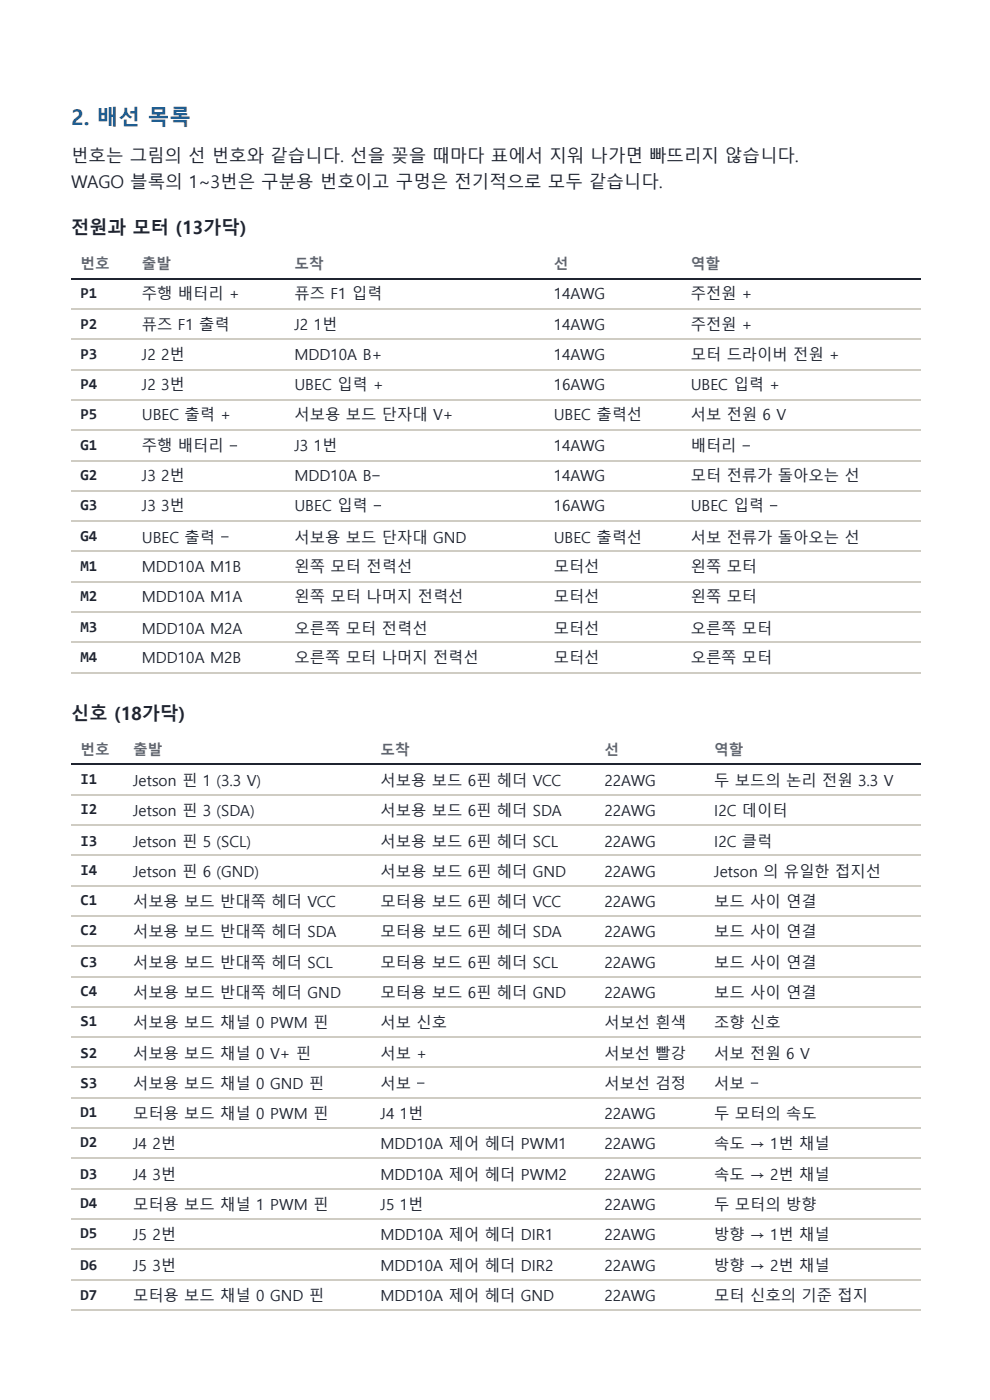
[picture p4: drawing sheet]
<svg xmlns="http://www.w3.org/2000/svg" width="210mm" height="297mm" viewBox="0 0 210 297" stroke-linecap="round" stroke-linejoin="round" font-family="sans-serif">
<defs><g id="words">
<text font-size="4.6" fill="#1d5c8f" x="15.1" y="26.5">2. 배선 목록</text>
<g font-size="3.9" fill="#1f2430">
<text x="15.1" y="49.7">전원과 모터 (13가닥)</text>
<text x="15.1" y="152.7">신호 (18가닥)</text>
</g>
<g font-size="3.7" fill="#1f2430">
<text x="15.1" y="34.4">번호는 그림의 선 번호와 같습니다. 선을 꽂을 때마다 표에서 지워 나가면 빠뜨리지 않습니다.</text>
<text x="15.1" y="40">WAGO 블록의 1~3번은 구분용 번호이고 구멍은 전기적으로 모두 같습니다.</text>
</g>
<g font-size="3.2" fill="#1f2430">
<text x="17.1" y="63.2">P1</text>
<text x="30.1" y="63.5">주행 배터리 +</text>
<text x="62.4" y="63.5">퓨즈 F1 입력</text>
<text x="117.4" y="63.5">14AWG</text>
<text x="146.4" y="63.5">주전원 +</text>
<text x="17.1" y="69.9">P2</text>
<text x="30.1" y="70.1">퓨즈 F1 출력</text>
<text x="62.4" y="70.1">J2</text>
<text x="66.5" y="70.1">1번</text>
<text x="117.4" y="70.1">14AWG</text>
<text x="146.4" y="70.1">주전원 +</text>
<text x="17.1" y="76.2">P3</text>
<text x="30.1" y="76.5">J2</text>
<text x="34.2" y="76.5">2번</text>
<text x="62.4" y="76.5">MDD10A B+</text>
<text x="117.4" y="76.5">14AWG</text>
<text x="146.4" y="76.5">모터 드라이버 전원 +</text>
<text x="17.1" y="82.6">P4</text>
<text x="30.1" y="82.8">J2</text>
<text x="34.2" y="82.8">3번</text>
<text x="62.4" y="82.8">UBEC 입력 +</text>
<text x="117.4" y="82.8">16AWG</text>
<text x="146.4" y="82.8">UBEC 입력 +</text>
<text x="17.1" y="88.9">P5</text>
<text x="30.1" y="89.2">UBEC 출력 +</text>
<text x="62.4" y="89.2">서보용 보드 단자대 V+</text>
<text x="117.4" y="89.2">UBEC 출력선</text>
<text x="146.4" y="89.2">서보 전원 6 V</text>
<text x="17.1" y="95.5">G1</text>
<text x="30.1" y="95.8">주행 배터리 −</text>
<text x="62.4" y="95.8">J3</text>
<text x="66.5" y="95.8">1번</text>
<text x="117.4" y="95.8">14AWG</text>
<text x="146.4" y="95.8">배터리 −</text>
<text x="17.1" y="101.9">G2</text>
<text x="30.1" y="102.1">J3</text>
<text x="34.2" y="102.1">2번</text>
<text x="62.4" y="102.1">MDD10A B−</text>
<text x="117.4" y="102.1">14AWG</text>
<text x="146.4" y="102.1">모터 전류가 돌아오는 선</text>
<text x="17.1" y="108.2">G3</text>
<text x="30.1" y="108.5">J3</text>
<text x="34.2" y="108.5">3번</text>
<text x="62.4" y="108.5">UBEC 입력 −</text>
<text x="117.4" y="108.5">16AWG</text>
<text x="146.4" y="108.5">UBEC 입력 −</text>
<text x="17.1" y="114.8">G4</text>
<text x="30.1" y="115.1">UBEC 출력 −</text>
<text x="62.4" y="115.1">서보용 보드 단자대 GND</text>
<text x="117.4" y="115.1">UBEC 출력선</text>
<text x="146.4" y="115.1">서보 전류가 돌아오는 선</text>
<text x="17.1" y="121.2">M1</text>
<text x="30.1" y="121.4">MDD10A M1B</text>
<text x="62.4" y="121.4">왼쪽 모터 전력선</text>
<text x="117.4" y="121.4">모터선</text>
<text x="146.4" y="121.4">왼쪽 모터</text>
<text x="17.1" y="127.5">M2</text>
<text x="30.1" y="127.8">MDD10A M1A</text>
<text x="62.4" y="127.8">왼쪽 모터 나머지 전력선</text>
<text x="117.4" y="127.8">모터선</text>
<text x="146.4" y="127.8">왼쪽 모터</text>
<text x="17.1" y="134.1">M3</text>
<text x="30.1" y="134.4">MDD10A M2A</text>
<text x="62.4" y="134.4">오른쪽 모터 전력선</text>
<text x="117.4" y="134.4">모터선</text>
<text x="146.4" y="134.4">오른쪽 모터</text>
<text x="17.1" y="140.5">M4</text>
<text x="30.1" y="140.8">MDD10A M2B</text>
<text x="62.4" y="140.8">오른쪽 모터 나머지 전력선</text>
<text x="117.4" y="140.8">모터선</text>
<text x="146.4" y="140.8">오른쪽 모터</text>
<text x="17.1" y="166.4">I1</text>
<text x="28.2" y="166.7">Jetson 핀 1 (3.3 V)</text>
<text x="80.7" y="166.7">서보용 보드 6핀 헤더 VCC</text>
<text x="128.1" y="166.7">22AWG</text>
<text x="151.4" y="166.7">두 보드의 논리 전원 3.3 V</text>
<text x="17.1" y="172.8">I2</text>
<text x="28.2" y="173">Jetson 핀 3 (SDA)</text>
<text x="80.7" y="173">서보용 보드 6핀 헤더 SDA</text>
<text x="128.1" y="173">22AWG</text>
<text x="151.4" y="173">I2C 데이터</text>
<text x="17.1" y="179.4">I3</text>
<text x="28.2" y="179.7">Jetson 핀 5 (SCL)</text>
<text x="80.7" y="179.7">서보용 보드 6핀 헤더 SCL</text>
<text x="128.1" y="179.7">22AWG</text>
<text x="151.4" y="179.7">I2C 클럭</text>
<text x="17.1" y="185.7">I4</text>
<text x="28.2" y="186">Jetson 핀 6 (GND)</text>
<text x="80.7" y="186">서보용 보드 6핀 헤더 GND</text>
<text x="128.1" y="186">22AWG</text>
<text x="151.4" y="186">Jetson 의 유일한 접지선</text>
<text x="17.1" y="192.1">C1</text>
<text x="28.2" y="192.4">서보용 보드 반대쪽 헤더 VCC</text>
<text x="80.7" y="192.4">모터용 보드 6핀 헤더 VCC</text>
<text x="128.1" y="192.4">22AWG</text>
<text x="151.4" y="192.4">보드 사이 연결</text>
<text x="17.1" y="198.4">C2</text>
<text x="28.2" y="198.7">서보용 보드 반대쪽 헤더 SDA</text>
<text x="80.7" y="198.7">모터용 보드 6핀 헤더 SDA</text>
<text x="128.1" y="198.7">22AWG</text>
<text x="151.4" y="198.7">보드 사이 연결</text>
<text x="17.1" y="205.1">C3</text>
<text x="28.2" y="205.3">서보용 보드 반대쪽 헤더 SCL</text>
<text x="80.7" y="205.3">모터용 보드 6핀 헤더 SCL</text>
<text x="128.1" y="205.3">22AWG</text>
<text x="151.4" y="205.3">보드 사이 연결</text>
<text x="17.1" y="211.4">C4</text>
<text x="28.2" y="211.7">서보용 보드 반대쪽 헤더 GND</text>
<text x="80.7" y="211.7">모터용 보드 6핀 헤더 GND</text>
<text x="128.1" y="211.7">22AWG</text>
<text x="151.4" y="211.7">보드 사이 연결</text>
<text x="17.1" y="217.8">S1</text>
<text x="28.2" y="218">서보용 보드 채널 0 PWM 핀</text>
<text x="80.7" y="218">서보 신호</text>
<text x="128.1" y="218">서보선 흰색</text>
<text x="151.4" y="218">조향 신호</text>
<text x="17.1" y="224.4">S2</text>
<text x="28.2" y="224.6">서보용 보드 채널 0 V+ 핀</text>
<text x="80.7" y="224.6">서보 +</text>
<text x="128.1" y="224.6">서보선 빨강</text>
<text x="151.4" y="224.6">서보 전원 6 V</text>
<text x="17.1" y="230.7">S3</text>
<text x="28.2" y="231">서보용 보드 채널 0 GND 핀</text>
<text x="80.7" y="231">서보 −</text>
<text x="128.1" y="231">서보선 검정</text>
<text x="151.4" y="231">서보 −</text>
<text x="17.1" y="237.1">D1</text>
<text x="28.2" y="237.3">모터용 보드 채널 0 PWM 핀</text>
<text x="80.7" y="237.3">J4</text>
<text x="84.8" y="237.3">1번</text>
<text x="128.1" y="237.3">22AWG</text>
<text x="151.4" y="237.3">두 모터의 속도</text>
<text x="17.1" y="243.4">D2</text>
<text x="28.2" y="243.7">J4</text>
<text x="32.3" y="243.7">2번</text>
<text x="80.7" y="243.7">MDD10A 제어 헤더 PWM1</text>
<text x="128.1" y="243.7">22AWG</text>
<text x="151.4" y="243.7">속도 → 1번 채널</text>
<text x="17.1" y="250">D3</text>
<text x="28.2" y="250.3">J4</text>
<text x="32.3" y="250.3">3번</text>
<text x="80.7" y="250.3">MDD10A 제어 헤더 PWM2</text>
<text x="128.1" y="250.3">22AWG</text>
<text x="151.4" y="250.3">속도 → 2번 채널</text>
<text x="17.1" y="256.4">D4</text>
<text x="28.2" y="256.6">모터용 보드 채널 1 PWM 핀</text>
<text x="80.7" y="256.6">J5</text>
<text x="84.8" y="256.6">1번</text>
<text x="128.1" y="256.6">22AWG</text>
<text x="151.4" y="256.6">두 모터의 방향</text>
<text x="17.1" y="262.7">D5</text>
<text x="28.2" y="263">J5</text>
<text x="32.3" y="263">2번</text>
<text x="80.7" y="263">MDD10A 제어 헤더 DIR1</text>
<text x="128.1" y="263">22AWG</text>
<text x="151.4" y="263">방향 → 1번 채널</text>
<text x="17.1" y="269.3">D6</text>
<text x="28.2" y="269.6">J5</text>
<text x="32.3" y="269.6">3번</text>
<text x="80.7" y="269.6">MDD10A 제어 헤더 DIR2</text>
<text x="128.1" y="269.6">22AWG</text>
<text x="151.4" y="269.6">방향 → 2번 채널</text>
<text x="17.1" y="275.7">D7</text>
<text x="28.2" y="276">모터용 보드 채널 0 GND 핀</text>
<text x="80.7" y="276">MDD10A 제어 헤더 GND</text>
<text x="128.1" y="276">22AWG</text>
<text x="151.4" y="276">모터 신호의 기준 접지</text>
</g>
<g font-size="3.1" fill="#5c6370">
<text x="17.1" y="57.2">번호</text>
<text x="30.1" y="57.2">출발</text>
<text x="62.4" y="57.2">도착</text>
<text x="117.4" y="57.2">선</text>
<text x="146.4" y="57.2">역할</text>
<text x="17.1" y="160.1">번호</text>
<text x="28.2" y="160.1">출발</text>
<text x="80.7" y="160.1">도착</text>
<text x="128.1" y="160.1">선</text>
<text x="151.4" y="160.1">역할</text>
</g>
</g></defs>
<path d="M15.1 59.1h180M15.1 162.1h180" fill="none" stroke="#1f2430" stroke-width=".26"/>
<g fill="none" stroke="#cfccc3" stroke-width=".26">
<path d="M15.1 65.5h180M15.1 71.8h180M15.1 78.4h180M15.1 84.8h180M15.1 91.1h180M15.1 97.8h180M15.1 104.1h180M15.1 110.5h180M15.1 116.8h180M15.1 123.4h180M15.1 129.8h180M15.1 136.1h180"/>
<path d="M15.1 142.7h180M15.1 168.7h180M15.1 175h180M15.1 181.4h180M15.1 188h180M15.1 194.3h180M15.1 200.7h180M15.1 207.3h180M15.1 213.7h180M15.1 220h180M15.1 226.4h180M15.1 233h180"/>
<path d="M15.1 239.3h180M15.1 245.7h180M15.1 252.3h180M15.1 258.6h180M15.1 265h180M15.1 271.6h180M15.1 277.9h180"/>
</g>
<use href="#words"/>
</svg>
